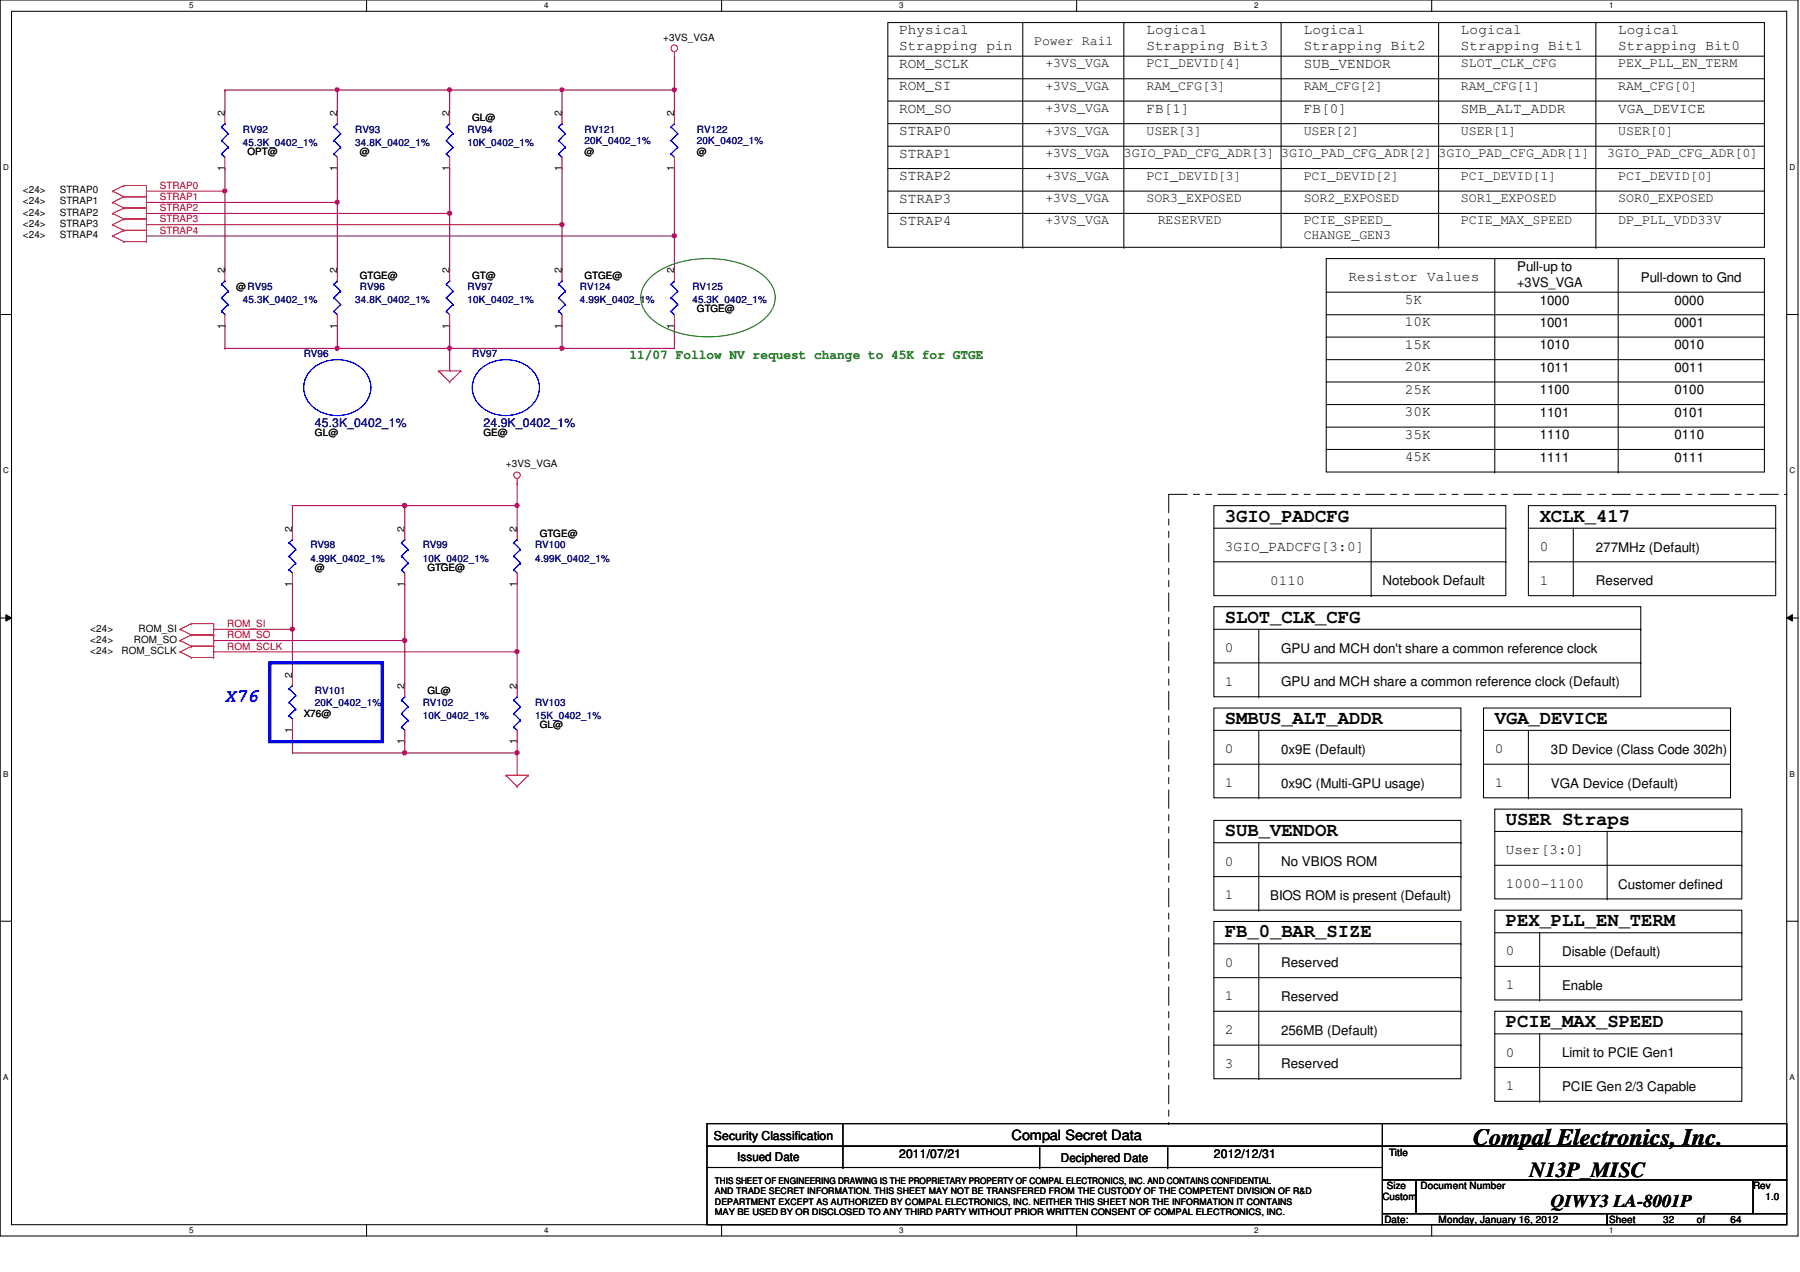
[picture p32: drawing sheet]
<svg xmlns="http://www.w3.org/2000/svg" width="297mm" height="210mm" viewBox="0 0 297 210" stroke-linecap="round" stroke-linejoin="round" font-family="sans-serif">
<defs><g id="words">
<text font-size="3.9" x="243.1" y="188.9">Compal Electronics, Inc.</text>
<text font-size="3.5" x="252.4" y="194.2">N13P_MISC</text>
<g font-size="3.1">
<text x="202.1" y="86.1">3GIO_PADCFG</text>
<text x="254.1" y="86.1">XCLK_417</text>
<text x="202.1" y="102.7">SLOT_CLK_CFG</text>
<text x="202.1" y="119.5">SMBUS_ALT_ADDR</text>
<text x="246.7" y="119.5">VGA_DEVICE</text>
<text x="248.5" y="136.1">USER Straps</text>
<text x="202.1" y="138">SUB_VENDOR</text>
<text x="202.1" y="154.7">FB_0_BAR_SIZE</text>
<text x="248.5" y="152.8">PEX_PLL_EN_TERM</text>
<text x="248.5" y="169.5">PCIE_MAX_SPEED</text>
</g>
<text font-size="3.1" fill="#00f" x="37.1" y="115.8">X76</text>
<text font-size="3" x="255.9" y="199.2">QIWY3 LA-8001P</text>
<g font-size="2.4">
<text x="148.4" y="5.6">Physical</text>
<text x="189.2" y="5.6">Logical</text>
<text x="215.1" y="5.6">Logical</text>
<text x="241.1" y="5.6">Logical</text>
<text x="267" y="5.6">Logical</text>
<text x="148.4" y="8.2">Strapping pin</text>
<text x="148.4" y="11.2">ROM_SCLK</text>
<text x="189.2" y="8.2">Strapping Bit3</text>
<text x="215.1" y="8.2">Strapping Bit2</text>
<text x="215.1" y="11.2">SUB_VENDOR</text>
<text x="241.1" y="8.2">Strapping Bit1</text>
<text x="267" y="8.2">Strapping Bit0</text>
<text x="148.4" y="14.9">ROM_SI</text>
<text x="148.4" y="22.3">STRAP0</text>
<text x="148.4" y="18.6">ROM_SO</text>
<text x="189.2" y="18.6">FB[1]</text>
<text x="215.1" y="18.6">FB[0]</text>
<text x="241.1" y="18.6">SMB_ALT_ADDR</text>
<text x="267" y="18.6">VGA_DEVICE</text>
<text x="148.4" y="26">STRAP1</text>
<text x="148.4" y="29.7">STRAP2</text>
<text x="148.4" y="33.4">STRAP3</text>
<text x="148.4" y="37.1">STRAP4</text>
<text x="222.5" y="46.4">Resistor Values</text>
<text x="231.8" y="50.1">5K</text>
<text x="231.8" y="53.8">10K</text>
<text x="231.8" y="57.5">15K</text>
<text x="231.8" y="61.3">20K</text>
<text x="231.8" y="64.9">25K</text>
<text x="231.8" y="68.7">30K</text>
<text x="231.8" y="72.4">35K</text>
<text x="231.8" y="76.1">45K</text>
<text x="202.1" y="90.9">3GIO_PADCFG[3:0]</text>
<text x="254.1" y="90.9">0</text>
<text x="209.6" y="96.5">0110</text>
<text x="254.1" y="96.5">1</text>
<text x="202.1" y="107.6">0</text>
<text x="202.1" y="113.2">1</text>
<text x="202.1" y="124.3">0</text>
<text x="246.7" y="124.3">0</text>
<text x="202.1" y="129.8">1</text>
<text x="246.7" y="129.8">1</text>
<text x="202.1" y="142.8">0</text>
<text x="248.5" y="141">User[3:0]</text>
<text x="202.1" y="148.4">1</text>
<text x="248.5" y="146.6">1000-1100</text>
<text x="202.1" y="159.5">0</text>
<text x="248.5" y="157.6">0</text>
<text x="202.1" y="165.1">1</text>
<text x="248.5" y="163.2">1</text>
<text x="202.1" y="170.6">2</text>
<text x="202.1" y="176.2">3</text>
<text x="248.5" y="174.4">0</text>
<text x="248.5" y="179.9">1</text>
</g>
<text font-size="2.3" x="166.9" y="188.1">Compal Secret Data</text>
<g font-size="2.2">
<text x="170.6" y="7.4">Power Rail</text>
<text x="172.5" y="11.1">+3VS_VGA</text>
<text x="189.2" y="11.1">PCI_DEVID[4]</text>
<text x="241.1" y="11.1">SLOT_CLK_CFG</text>
<text x="267" y="11.1">PEX_PLL_EN_TERM</text>
<text x="172.5" y="14.8">+3VS_VGA</text>
<text x="189.2" y="14.8">RAM_CFG[3]</text>
<text x="215.1" y="14.8">RAM_CFG[2]</text>
<text x="241.1" y="14.8">RAM_CFG[1]</text>
<text x="267" y="14.8">RAM_CFG[0]</text>
<text x="172.5" y="18.5">+3VS_VGA</text>
<text x="172.5" y="22.2">+3VS_VGA</text>
<text x="189.2" y="22.2">USER[3]</text>
<text x="215.1" y="22.2">USER[2]</text>
<text x="241.1" y="22.2">USER[1]</text>
<text x="267" y="22.2">USER[0]</text>
<text x="172.5" y="26">+3VS_VGA</text>
<text x="172.5" y="29.6">+3VS_VGA</text>
<text x="185.5" y="26">3GIO_PAD_CFG_ADR[3]</text>
<text x="189.2" y="29.6">PCI_DEVID[3]</text>
<text x="211.4" y="26">3GIO_PAD_CFG_ADR[2] 3GIO_PAD_CFG_ADR[1]</text>
<text x="215.1" y="29.6">PCI_DEVID[2]</text>
<text x="241.1" y="29.6">PCI_DEVID[1]</text>
<text x="265.2" y="26">3GIO_PAD_CFG_ADR[0]</text>
<text x="267" y="29.6">PCI_DEVID[0]</text>
<text x="172.5" y="33.4">+3VS_VGA</text>
<text x="189.2" y="33.4">SOR3_EXPOSED</text>
<text x="215.1" y="33.4">SOR2_EXPOSED</text>
<text x="241.1" y="33.4">SOR1_EXPOSED</text>
<text x="267" y="33.4">SOR0_EXPOSED</text>
<text x="172.5" y="37">+3VS_VGA</text>
<text x="191" y="37">RESERVED</text>
<text x="215.1" y="37">PCIE_SPEED_</text>
<text x="215.1" y="39.5">CHANGE_GEN3</text>
<text x="241.1" y="37">PCIE_MAX_SPEED</text>
<text x="267" y="37">DP_PLL_VDD33V</text>
<text x="250.4" y="44.7">Pull-up to</text>
<text x="250.4" y="47.3">+3VS_VGA</text>
<text x="270.8" y="46.5">Pull-down to Gnd</text>
<text x="254.1" y="54">1001</text>
<text x="254.1" y="50.2">1000</text>
<text x="276.3" y="50.2">0000</text>
<text x="276.3" y="54">0001</text>
<text x="254.1" y="57.7">1010</text>
<text x="276.3" y="57.7">0010</text>
<text x="254.1" y="61.4">1011</text>
<text x="254.1" y="65.1">1100</text>
<text x="276.3" y="61.4">0011</text>
<text x="276.3" y="65.1">0100</text>
<text x="254.1" y="68.8">1101</text>
<text x="276.3" y="68.8">0101</text>
<text x="254.1" y="72.5">1110</text>
<text x="254.1" y="76.2">1111</text>
<text x="276.3" y="72.5">0110</text>
<text x="276.3" y="76.2">0111</text>
<text x="263.4" y="91.1">277MHz (Default)</text>
<text x="228.1" y="96.6">Notebook Default</text>
<text x="263.4" y="96.6">Reserved</text>
<text x="211.4" y="107.7">GPU and MCH don't share a common reference clock</text>
<text x="211.4" y="113.3">GPU and MCH share a common reference clock (Default)</text>
<text x="211.4" y="124.4">0x9E (Default)</text>
<text x="255.9" y="124.4">3D Device (Class Code 302h)</text>
<text x="211.4" y="130">0x9C (Multi-GPU usage)</text>
<text x="255.9" y="130">VGA Device (Default)</text>
<text x="211.4" y="143">No VBIOS ROM</text>
<text x="209.6" y="148.5">BIOS ROM is present (Default)</text>
<text x="267" y="146.7">Customer defined</text>
<text x="211.4" y="159.6">Reserved</text>
<text x="257.8" y="157.8">Disable (Default)</text>
<text x="211.4" y="165.2">Reserved</text>
<text x="257.8" y="163.4">Enable</text>
<text x="211.4" y="170.8">256MB (Default)</text>
<text x="211.4" y="176.3">Reserved</text>
<text x="257.8" y="174.5">Limit to PCIE Gen1</text>
<text x="257.8" y="180">PCIE Gen 2/3 Capable</text>
</g>
<text font-size="2.2" fill="#008000" x="103.9" y="59.3">11/07 Follow NV request change to 45K for GTGE</text>
<g font-size="2" fill="#000080">
<text x="52" y="70.5">45.3K_0402_1%</text>
<text x="79.8" y="70.5">24.9K_0402_1%</text>
</g>
<g font-size="2">
<text x="117.8" y="188.1">Security Classification</text>
<text x="121.7" y="191.5">Issued Date</text>
<text x="148.4" y="191.1">2011/07/21</text>
<text x="175.1" y="191.7">Deciphered Date</text>
<text x="200.3" y="191.1">2012/12/31</text>
</g>
<g font-size="1.7">
<text x="109.4" y="6.7">+3VS_VGA</text>
<text x="37.1" y="19.1" transform="rotate(-90 37.1 19.1)">2</text>
<text x="55.6" y="19.1" transform="rotate(-90 55.6 19.1)">2</text>
<text x="74.2" y="19.1" transform="rotate(-90 74.2 19.1)">2</text>
<text x="77.9" y="20">GL@</text>
<text x="92.7" y="19.1" transform="rotate(-90 92.7 19.1)">2</text>
<text x="111.2" y="19.1" transform="rotate(-90 111.2 19.1)">2</text>
<text x="37.1" y="28.2" transform="rotate(-90 37.1 28.2)">1</text>
<text x="40.8" y="25.6">OPT@</text>
<text x="55.6" y="28.2" transform="rotate(-90 55.6 28.2)">1</text>
<text x="59.4" y="25.6">@</text>
<text x="74.2" y="28.2" transform="rotate(-90 74.2 28.2)">1</text>
<text x="92.7" y="28.2" transform="rotate(-90 92.7 28.2)">1</text>
<text x="96.5" y="25.6">@</text>
<text x="111.2" y="28.2" transform="rotate(-90 111.2 28.2)">1</text>
<text x="115" y="25.6">@</text>
<text x="3.8" y="31.9">&lt;24&gt;</text>
<text x="3.8" y="33.7">&lt;24&gt;</text>
<text x="3.8" y="35.6">&lt;24&gt;</text>
<text x="9.9" y="31.9">STRAP0</text>
<text x="9.9" y="33.7">STRAP1</text>
<text x="9.9" y="35.6">STRAP2</text>
<text x="3.8" y="37.5">&lt;24&gt;</text>
<text x="3.8" y="39.3">&lt;24&gt;</text>
<text x="9.9" y="37.5">STRAP3</text>
<text x="9.9" y="39.3">STRAP4</text>
<text x="37.1" y="45" transform="rotate(-90 37.1 45)">2</text>
<text x="39" y="47.8">@RV95</text>
<text x="55.6" y="45" transform="rotate(-90 55.6 45)">2</text>
<text x="59.4" y="46">GTGE@</text>
<text x="74.2" y="45" transform="rotate(-90 74.2 45)">2</text>
<text x="77.9" y="46">GT@</text>
<text x="92.7" y="45" transform="rotate(-90 92.7 45)">2</text>
<text x="96.5" y="46">GTGE@</text>
<text x="111.2" y="45" transform="rotate(-90 111.2 45)">2</text>
<text x="115" y="51.6">GTGE@</text>
<text x="37.1" y="54.2" transform="rotate(-90 37.1 54.2)">1</text>
<text x="55.6" y="54.2" transform="rotate(-90 55.6 54.2)">1</text>
<text x="74.2" y="54.2" transform="rotate(-90 74.2 54.2)">1</text>
<text x="92.7" y="54.2" transform="rotate(-90 92.7 54.2)">1</text>
<text x="111.2" y="54.2" transform="rotate(-90 111.2 54.2)">1</text>
<text x="52" y="72">GL@</text>
<text x="79.8" y="72">GE@</text>
<text x="83.5" y="77.1">+3VS_VGA</text>
<text x="48.2" y="87.7" transform="rotate(-90 48.2 87.7)">2</text>
<text x="66.8" y="87.7" transform="rotate(-90 66.8 87.7)">2</text>
<text x="85.3" y="87.7" transform="rotate(-90 85.3 87.7)">2</text>
<text x="89.1" y="88.6">GTGE@</text>
<text x="52" y="94.2">@</text>
<text x="70.5" y="94.2">GTGE@</text>
<text x="48.2" y="96.9" transform="rotate(-90 48.2 96.9)">1</text>
<text x="66.8" y="96.9" transform="rotate(-90 66.8 96.9)">1</text>
<text x="85.3" y="96.9" transform="rotate(-90 85.3 96.9)">1</text>
<text x="14.9" y="104.2">&lt;24&gt;</text>
<text x="14.9" y="106.1">&lt;24&gt;</text>
<text x="14.9" y="107.9">&lt;24&gt;</text>
<text x="20.1" y="107.9">ROM_SCLK</text>
<text x="22.1" y="106.1">ROM_SO</text>
<text x="22.9" y="104.2">ROM_SI</text>
<text x="48.2" y="111.8" transform="rotate(-90 48.2 111.8)">2</text>
<text x="66.8" y="113.7" transform="rotate(-90 66.8 113.7)">2</text>
<text x="85.3" y="113.7" transform="rotate(-90 85.3 113.7)">2</text>
<text x="50.1" y="118.3">X76@</text>
<text x="70.5" y="114.6">GL@</text>
<text x="48.2" y="120.9" transform="rotate(-90 48.2 120.9)">1</text>
<text x="66.8" y="122.8" transform="rotate(-90 66.8 122.8)">1</text>
<text x="85.3" y="122.8" transform="rotate(-90 85.3 122.8)">1</text>
<text x="89.1" y="120.1">GL@</text>
<text x="229.2" y="190.8">Title</text>
<text x="228.9" y="196.2">Size</text>
<text x="234.4" y="196.2">Document Number</text>
<text x="289.3" y="196.2">Rev</text>
<text x="228.1" y="198">Custom</text>
<text x="228.5" y="201.8">Date:</text>
<text x="237.4" y="201.8">Monday, January 16, 2012</text>
<text x="265.6" y="201.8">Sheet</text>
<text x="274.5" y="201.8">32</text>
<text x="280" y="201.8">of</text>
<text x="285.6" y="201.8">64</text>
<text x="291.3" y="198">1.0</text>
</g>
<g font-size="1.7" fill="#000080">
<text x="40.1" y="21.9">RV92</text>
<text x="58.6" y="21.9">RV93</text>
<text x="77.2" y="21.9">RV94</text>
<text x="96.5" y="21.9">RV121</text>
<text x="96.5" y="23.7">20K_0402_1%</text>
<text x="115" y="21.9">RV122</text>
<text x="115" y="23.7">20K_0402_1%</text>
<text x="40.1" y="24.1">45.3K_0402_1%</text>
<text x="58.6" y="24.1">34.8K_0402_1%</text>
<text x="77.2" y="24.1">10K_0402_1%</text>
<text x="59.4" y="47.8">RV96</text>
<text x="77.2" y="47.8">RV97</text>
<text x="95.7" y="47.8">RV124</text>
<text x="114.3" y="47.8">RV125</text>
<text x="40.1" y="50.1">45.3K_0402_1%</text>
<text x="58.6" y="50.1">34.8K_0402_1%</text>
<text x="77.2" y="50.1">10K_0402_1%</text>
<text x="95.7" y="50.1">4.99K_0402_1%</text>
<text x="114.3" y="50.1">45.3K_0402_1%</text>
<text x="50.1" y="59">RV96</text>
<text x="77.9" y="59">RV97</text>
<text x="51.2" y="90.5">RV98</text>
<text x="51.2" y="92.7">4.99K_0402_1%</text>
<text x="69.8" y="90.5">RV99</text>
<text x="69.8" y="92.7">10K_0402_1%</text>
<text x="88.3" y="90.5">RV100</text>
<text x="88.3" y="92.7">4.99K_0402_1%</text>
<text x="52" y="114.6">RV101</text>
<text x="52" y="116.5">20K_0402_1%</text>
<text x="69.8" y="116.5">RV102</text>
<text x="69.8" y="118.7">10K_0402_1%</text>
<text x="88.3" y="116.5">RV103</text>
<text x="88.3" y="118.7">15K_0402_1%</text>
</g>
<g font-size="1.7" fill="#f00">
<text x="26.4" y="31.2">STRAP0</text>
<text x="26.4" y="34.8">STRAP2</text>
<text x="26.4" y="33">STRAP1</text>
<text x="26.4" y="38.6">STRAP4</text>
<text x="26.4" y="36.7">STRAP3</text>
<text x="37.5" y="103.5">ROM_SI</text>
<text x="37.5" y="107.2">ROM_SCLK</text>
<text x="37.5" y="105.3">ROM_SO</text>
</g>
<g font-size="1.5">
<text x="118" y="195.3">THIS SHEET OF ENGINEERING DRAWING IS THE PROPRIETARY PROPERTY OF COMPAL ELECTRONICS, INC. AND CONTAINS CONFIDENTIAL</text>
<text x="118" y="197.1">AND TRADE SECRET INFORMATION. THIS SHEET MAY NOT BE TRANSFERED FROM THE CUSTODY OF THE COMPETENT DIVISION OF R&amp;D</text>
<text x="118" y="198.8">DEPARTMENT EXCEPT AS AUTHORIZED BY COMPAL ELECTRONICS, INC. NEITHER THIS SHEET NOR THE INFORMATION IT CONTAINS</text>
<text x="118" y="200.5">MAY BE USED BY OR DISCLOSED TO ANY THIRD PARTY WITHOUT PRIOR WRITTEN CONSENT OF COMPAL ELECTRONICS, INC.</text>
</g>
<g font-size="1.3">
<text x="31.2" y="1.4">5</text>
<text x="89.8" y="1.4">4</text>
<text x="148.4" y="1.4">3</text>
<text x="207" y="1.4">2</text>
<text x="265.6" y="1.4">1</text>
<text x=".5" y="28.1">D</text>
<text x="295.3" y="28.1">D</text>
<text x=".5" y="78.1">C</text>
<text x="295.3" y="78.1">C</text>
<text x=".5" y="128.2">B</text>
<text x="295.3" y="128.2">B</text>
<text x=".5" y="178.2">A</text>
<text x="295.3" y="178.2">A</text>
<text x="31.2" y="203.5">5</text>
<text x="89.8" y="203.5">4</text>
<text x="148.4" y="203.5">3</text>
<text x="207" y="203.5">2</text>
<text x="265.6" y="203.5">1</text>
</g>
</g></defs>
<path d="M0 0h296.7v204h-296.7zM1.9 1.9h292.9v200.2h-292.9z" fill="none" stroke="#000" stroke-width=".17"/>
<g fill="#fff">
<path d="M31.2 .2h.7v1.5h-.7z"/>
<path d="M31.2 202.3h.7v1.5h-.7z"/>
</g>
<path d="M60.5 0v1.9M60.5 202.1v1.9" fill="none" stroke="#000" stroke-width=".17"/>
<g fill="#fff">
<path d="M89.8 .2h.7v1.5h-.7z"/>
<path d="M89.8 202.3h.7v1.5h-.7z"/>
</g>
<path d="M119.1 0v1.9M119.1 202.1v1.9" fill="none" stroke="#000" stroke-width=".17"/>
<g fill="#fff">
<path d="M148.4 .2h.7v1.5h-.7z"/>
<path d="M148.4 202.3h.7v1.5h-.7z"/>
</g>
<path d="M177.7 0v1.9M177.7 202.1v1.9" fill="none" stroke="#000" stroke-width=".17"/>
<g fill="#fff">
<path d="M207 .2h.7v1.5h-.7z"/>
<path d="M207 202.3h.7v1.5h-.7z"/>
</g>
<path d="M236.3 0v1.9M236.3 202.1v1.9" fill="none" stroke="#000" stroke-width=".17"/>
<g fill="#fff">
<path d="M265.6 .2h.7v1.5h-.7z"/>
<path d="M265.6 202.3h.7v1.5h-.7z"/>
<path d="M.5 26.9h.9v1.5h-.9z"/>
<path d="M295.3 26.9h.9v1.5h-.9z"/>
<path d="M.5 76.9h.9v1.5h-.9z"/>
<path d="M295.3 76.9h.9v1.5h-.9z"/>
</g>
<path d="M0 51.9h1.9M294.8 51.9h1.9" fill="none" stroke="#000" stroke-width=".17"/>
<g fill="#fff">
<path d="M.5 127h.9v1.5h-.9z"/>
<path d="M295.3 127h.9v1.5h-.9z"/>
</g>
<path d="M0 102h1.9M1 101.4l.9 .6-.9 .5zM294.8 102l1-.6v1.1zM294.8 102h1.9" fill="none" stroke="#000" stroke-width=".17"/>
<path d="M1 101.4l.9 .6-.9 .5zM294.8 102l1-.6v1.1z" fill="#000"/>
<g fill="#fff">
<path d="M.5 177h.8v1.5h-.8z"/>
<path d="M295.3 177h.8v1.5h-.8z"/>
</g>
<path d="M0 152h1.9M294.8 152h1.9" fill="none" stroke="#000" stroke-width=".17"/>
<path d="M24.2 31.5h.1M24.2 35.2h.1M24.2 31.5h12.9M24.2 35.2h50" fill="none" stroke="#800040" stroke-width=".17"/>
<circle cx="74.2" cy="35.2" r=".36" fill="#f0f"/>
<circle cx="74.2" cy="35.2" r=".36" fill="none" stroke="#f0f" stroke-width=".17"/>
<path d="M24.2 33.4h.1M24.2 33.4h31.5" fill="none" stroke="#800040" stroke-width=".17"/>
<circle cx="55.6" cy="33.4" r=".36" fill="#f0f"/>
<circle cx="55.6" cy="33.4" r=".36" fill="none" stroke="#f0f" stroke-width=".17"/>
<path d="M37.1 14.9h.1M37.1 14.9v3.6M37.1 14.9h37.1M55.7 14.9h.1M55.7 14.9v3.6M74.2 14.9h.1M74.2 14.9v3.6" fill="none" stroke="#800040" stroke-width=".17"/>
<circle cx="55.6" cy="14.8" r=".36" fill="#f0f"/>
<circle cx="55.6" cy="14.8" r=".36" fill="none" stroke="#f0f" stroke-width=".17"/>
<path d="M35.3 103.8h.1M35.3 103.8h13" fill="none" stroke="#800040" stroke-width=".17"/>
<circle cx="48.2" cy="103.8" r=".37" fill="#f0f"/>
<circle cx="48.2" cy="103.8" r=".37" fill="none" stroke="#f0f" stroke-width=".17"/>
<path d="M35.3 107.6h.1M35.3 107.6h50" fill="none" stroke="#800040" stroke-width=".17"/>
<circle cx="85.3" cy="107.5" r=".36" fill="#f0f"/>
<circle cx="85.3" cy="107.5" r=".36" fill="none" stroke="#f0f" stroke-width=".17"/>
<path d="M35.3 105.7h.1M35.3 105.7h31.5" fill="none" stroke="#800040" stroke-width=".17"/>
<circle cx="66.8" cy="105.7" r=".37" fill="#f0f"/>
<circle cx="66.8" cy="105.7" r=".37" fill="none" stroke="#f0f" stroke-width=".17"/>
<g fill="none" stroke="#800040" stroke-width=".17">
<path d="M48.3 96.4h.1M48.3 96.4v7.4M66.8 96.4h.1M66.8 96.4v9.3M85.3 96.4v11.2M85.3 107.6h.1M48.3 120.5h.1M48.3 124.2h.1M48.3 120.5v3.7M48.3 124.2h37M66.8 122.4h.1M66.8 124.2h.1"/>
<path d="M66.8 122.4v1.8M85.3 124.2h.1M85.3 124.2v3.7"/>
</g>
<circle cx="85.3" cy="124.2" r=".37" fill="#f0f"/>
<circle cx="85.3" cy="124.2" r=".37" fill="none" stroke="#f0f" stroke-width=".17"/>
<circle cx="66.8" cy="124.2" r=".37" fill="#f0f"/>
<circle cx="66.8" cy="124.2" r=".37" fill="none" stroke="#f0f" stroke-width=".17"/>
<path d="M48.3 83.4h.1M48.3 83.4v3.8M66.8 83.4h.1M66.8 83.4h18.5M85.3 83.4h.1M85.3 83.4v3.8" fill="none" stroke="#800040" stroke-width=".17"/>
<circle cx="85.3" cy="83.4" r=".37" fill="#f0f"/>
<circle cx="85.3" cy="83.4" r=".37" fill="none" stroke="#f0f" stroke-width=".17"/>
<circle cx="66.8" cy="83.4" r=".37" fill="#f0f"/>
<circle cx="66.8" cy="83.4" r=".37" fill="none" stroke="#f0f" stroke-width=".17"/>
<g fill="none" stroke="#800040" stroke-width=".17">
<path d="M111.3 9.3h.1M111.3 9.3v5.6M37.1 53.8h.1M37.1 57.5h.1M37.1 53.8v3.7M37.1 57.5h37.1M55.7 53.8h.1M55.7 57.5h.1M55.7 53.8v3.7M74.2 57.5h.1M74.2 57.5v3.7M85.3 79.8h.1"/>
<path d="M85.3 79.8v3.6M48.3 83.4h.1M48.3 83.4h18.5M66.8 83.4h.1M66.8 83.4v3.8M48.3 103.8h.1M48.3 103.8v7.5M66.8 105.7h.1M66.8 105.7v7.4M85.3 107.6h.1M85.3 107.6v5.5M85.3 122.4h.1"/>
<path d="M85.3 122.4v1.8"/>
</g>
<circle cx="74.2" cy="57.5" r=".37" fill="#f0f"/>
<circle cx="74.2" cy="57.5" r=".37" fill="none" stroke="#f0f" stroke-width=".17"/>
<circle cx="55.6" cy="57.5" r=".37" fill="#f0f"/>
<circle cx="55.6" cy="57.5" r=".37" fill="none" stroke="#f0f" stroke-width=".17"/>
<path d="M24.2 38.9h.1M24.2 38.9h87.1M74.2 53.8h.1M74.2 53.8v3.7" fill="none" stroke="#800040" stroke-width=".17"/>
<circle cx="111.3" cy="38.9" r=".37" fill="#f0f"/>
<circle cx="111.3" cy="38.9" r=".37" fill="none" stroke="#f0f" stroke-width=".17"/>
<path d="M24.2 37.1h.1M24.2 37.1h68.5" fill="none" stroke="#800040" stroke-width=".17"/>
<circle cx="92.7" cy="37.1" r=".37" fill="#f0f"/>
<circle cx="92.7" cy="37.1" r=".37" fill="none" stroke="#f0f" stroke-width=".17"/>
<path d="M74.2 14.9h18.5M92.7 14.9h.1M92.7 27.8h.1M92.7 27.8v9.3M111.3 27.8h.1M111.3 27.8v11.1" fill="none" stroke="#800040" stroke-width=".17"/>
<circle cx="74.2" cy="14.8" r=".36" fill="#f0f"/>
<circle cx="74.2" cy="14.8" r=".36" fill="none" stroke="#f0f" stroke-width=".17"/>
<circle cx="92.7" cy="14.8" r=".36" fill="#f0f"/>
<circle cx="92.7" cy="14.8" r=".36" fill="none" stroke="#f0f" stroke-width=".17"/>
<path d="M92.7 14.9h.1M92.7 14.9v3.6M92.7 14.9h18.6M111.3 18.5h.1M111.3 14.9h.1M111.3 14.9v3.6M37.1 27.8h.1M37.1 27.8v3.7M55.7 27.8h.1M55.7 27.8v5.6M74.2 27.8h.1M74.2 27.8v7.4" fill="none" stroke="#800040" stroke-width=".17"/>
<circle cx="111.3" cy="14.8" r=".36" fill="#f0f"/>
<circle cx="111.3" cy="14.8" r=".36" fill="none" stroke="#f0f" stroke-width=".17"/>
<path d="M92.7 53.8h.1M92.7 57.5h.1M92.7 53.8v3.7M111.3 53.8h.1M111.3 53.8v3.7h-18.6" fill="none" stroke="#800040" stroke-width=".17"/>
<circle cx="92.7" cy="57.5" r=".37" fill="#f0f"/>
<circle cx="92.7" cy="57.5" r=".37" fill="none" stroke="#f0f" stroke-width=".17"/>
<path d="M37.1 31.5v13M55.7 33.4v11.1M74.2 35.2v9.3M92.7 37.1v7.4M111.3 38.9v5.6M37.1 44.5h.1M55.7 44.5h.1M74.2 57.5h.1M74.2 44.5h.1M74.2 57.5h18.5M92.7 44.5h.1M111.3 44.5h.1" fill="none" stroke="#800040" stroke-width=".17"/>
<circle cx="37.1" cy="31.5" r=".37" fill="#f0f"/>
<circle cx="37.1" cy="31.5" r=".37" fill="none" stroke="#f0f" stroke-width=".17"/>
<g fill="none" stroke="#f00" stroke-width=".17">
<path d="M37.1 18.5v1.9M55.7 18.5v1.9M74.2 18.5v1.9M92.7 18.5v1.9M111.3 9.3h.1M111.3 8.6v.7M111.3 18.5v1.9M18.6 31.5h.1M18.6 33.4h.1M18.6 35.2h.1M18.6 37.1h.1M18.6 38.9h.1"/>
<path d="M18.6 31.5l1.8 1M18.6 33.4l1.8 .9M18.6 35.2l1.8 1M18.6 37.1l1.8 .9M18.6 38.9l1.8 1M20.4 30.6h.1M20.4 32.5h.1M20.4 34.3h.1M20.4 36.2h.1M20.4 38h.1M20.4 39.9h.1M20.4 30.6l-1.8 .9"/>
<path d="M20.4 30.6h3.8M20.4 32.5h3.8M20.4 32.5l-1.8 .9M20.4 34.3h3.8M20.4 34.3l-1.8 .9M20.4 36.2h3.8M20.4 36.2l-1.8 .9M20.4 38h3.8M20.4 38l-1.8 .9M20.4 39.9h3.8M24.2 30.6h.1M24.2 32.5h.1"/>
<path d="M24.2 34.3h.1M24.2 36.2h.1M24.2 38h.1M24.2 39.9h.1M24.2 30.6v9.3M37.1 26v1.8M55.7 26v1.8M74.2 26v1.8M92.7 26v1.8M111.3 26v1.8M37.1 44.5v1.9M37.1 51.9v1.9"/>
<path d="M55.7 44.5v1.9M55.7 51.9v1.9M74.2 44.5v1.9M74.2 51.9v1.9M92.7 44.5v1.9M92.7 51.9v1.9M111.3 44.5v1.9M111.3 51.9v1.9M72.3 61.2h.1M72.3 61.2h3.8M72.3 61.2l1.9 1.8M74.2 63h.1"/>
<path d="M76.1 61.2h.1M76.1 61.2l-1.9 1.8M85.3 79.8h.1M85.3 79v.8M48.3 87.2v1.8M48.3 94.6v1.8M66.8 87.2v1.8M66.8 94.6v1.8M85.3 87.2v1.8M85.3 94.6v1.8M29.7 103.8h.1M29.7 105.7h.1"/>
<path d="M29.7 107.6h.1M29.7 103.8l1.9 1M29.7 105.7l1.9 .9M29.7 107.6l1.9 .9M31.6 102.9h.1M31.6 104.8h.1M31.6 106.6h.1M31.6 108.5h.1M31.6 102.9l-1.9 .9M31.6 102.9h3.7M31.6 104.8h3.7M31.6 104.8l-1.9 .9"/>
<path d="M31.6 106.6h3.7M31.6 106.6l-1.9 1M31.6 108.5h3.7M35.3 102.9h.1M35.3 104.8h.1M35.3 106.6h.1M35.3 108.5h.1M35.3 102.9v5.6M48.3 111.3v1.8M48.3 118.7v1.8M66.8 113.1v1.9M85.3 113.1v1.9"/>
<path d="M66.8 120.5v1.9M83.5 127.9h.1M83.5 127.9h3.7M83.5 127.9l1.8 1.9M85.3 129.8h.1M85.3 120.5v1.9M87.2 127.9h.1M87.2 127.9l-1.9 1.9"/>
<circle cx="111.3" cy="8" r=".55"/>
<circle cx="85.3" cy="78.4" r=".54"/>
</g>
<g fill="none" stroke="#000" stroke-width=".17">
<path d="M146.5 3.7h144.7v37.1h-144.7zM146.5 16.7h144.7M146.5 13h144.7M146.5 9.3h144.7M168.8 3.7v37.1M185.5 3.7v37.1M211.4 3.7v37.1M237.4 3.7v37.1M263.4 3.7v37.1M291.2 16.7h.1M291.2 13h.1M291.2 9.3h.1"/>
<path d="M146.5 27.8h144.7M146.5 24.1h144.7M146.5 20.4h144.7M146.5 31.5h144.7M146.5 35.2h144.7M291.2 27.8h.1M291.2 24.1h.1M291.2 20.4h.1M291.2 31.5h.1M291.2 35.2h.1M168.8 40.8h.1M185.5 40.8h.1"/>
<path d="M211.4 40.8h.1M218.9 42.7h72.3v35.2h-72.3zM218.9 48.2h72.3M218.9 51.9h72.3M218.9 55.6h72.3M218.9 59.4h72.3M237.4 40.8h.1M246.7 42.7v35.2M263.4 40.8h.1M267 42.7v35.2M291.2 48.2h.1M291.2 51.9h.1"/>
<path d="M291.2 55.6h.1M291.2 59.4h.1M218.9 63h72.3M218.9 66.8h72.3M218.9 70.5h72.3M218.9 74.2h72.3M246.7 77.9h.1M267 77.9h.1M291.2 63h.1M291.2 66.8h.1M291.2 70.5h.1M291.2 74.2h.1"/>
<path d="M200.3 83.4h48.2v14.9h-48.2zM200.3 87.2h48.2M200.3 92.7h48.2M226.3 98.3h.1M226.3 87.2v11.1M248.5 87.2h.1M248.5 92.7h.1M252.2 83.4h40.8v14.9h-40.8zM252.2 87.2h40.8M252.2 92.7h40.8M259.6 98.3h.1M259.6 87.2v11.1"/>
<path d="M293 87.2h.1M293 92.7h.1M200.3 100.1h70.5v14.9h-70.5zM200.3 116.8h40.8v14.9h-40.8zM200.3 103.8h70.5M200.3 109.4h70.5M207.7 115h.1M207.7 103.8v11.2M244.8 116.8h40.8v14.9h-40.8zM270.8 103.8h.1M270.8 109.4h.1M200.3 135.4h40.8v14.8h-40.8z"/>
<path d="M200.3 120.5h40.8M200.3 126.1h40.8M200.3 139.1h40.8M207.7 131.7h.1M207.7 120.5v11.2M207.7 139.1v11.1M241.1 120.5h.1M241.1 126.1h.1M241.1 139.1h.1M244.8 120.5h40.8M244.8 126.1h40.8M246.7 133.5h40.7v14.8h-40.7z"/>
<path d="M246.7 137.2h40.7M252.2 131.7h.1M252.2 120.5v11.2M265.2 137.2v11.1M285.6 120.5h.1M285.6 126.1h.1M287.4 137.2h.1M200.3 152.1h40.8v25.9h-40.8zM200.3 144.7h40.8M200.3 155.7h40.8M207.7 150.2h.1M207.7 155.7v22.3"/>
<path d="M241.1 144.7h.1M241.1 155.7h.1M246.7 150.2h40.7v14.8h-40.7zM246.7 142.8h40.7M246.7 153.9h40.7M246.7 159.5h40.7M254.1 153.9v11.1M265.2 148.3h.1M287.4 142.8h.1M287.4 153.9h.1M287.4 159.5h.1M200.3 161.3h40.8"/>
<path d="M200.3 166.9h40.8M200.3 172.5h40.8M207.7 178h.1M241.1 161.3h.1M241.1 166.9h.1M241.1 172.5h.1M246.7 166.9h40.7v14.8h-40.7zM246.7 170.6h40.7M246.7 176.1h40.7M254.1 165h.1M254.1 170.6v11.1M287.4 170.6h.1"/>
<path d="M287.4 176.1h.1M116.7 185.4h111.4v3.7h-111.4zM116.7 189.1h111.4v3.6h-111.4zM116.7 192.7h111.4v9.4h-111.4zM139.1 189.1h.1M139.1 192.7h.1M139.1 185.4v7.3M171.6 192.7h.1M171.6 189.1v3.6M192.7 192.7h.1M192.7 189.1v3.6M228.1 185.4h66.7v3.7h-66.7z"/>
<path d="M228.1 189.1h66.7v5.6h-66.7zM228.1 194.7h5.6v5.6h-5.6zM233.7 194.7h55.6v5.6h-55.6zM254.1 181.7h.1M289.3 194.7h5.5v5.6h-5.5zM228.1 200.3h37.1v1.8h-37.1zM265.2 200.3h29.6v1.8h-29.6z"/>
</g>
<path d="M44.5 109.4h18.6v13h-18.6z" fill="none" stroke="#00f" stroke-width=".55"/>
<path d="M192.9 81.6h101.9M192.9 81.6v103.8M294.8 81.6h.1M192.9 185.4h.1" fill="none" stroke="#000" stroke-width=".17" stroke-dasharray="3 1 1 1 1 1"/>
<path d="M107.3 45.9a13.9 13.9 0 0 1 9.5-3.2 14 14 0 0 1 9.6 3.2 4.2 4.2 0 0 1 0 6.5 13.9 13.9 0 0 1-9.6 3.2 13.9 13.9 0 0 1-9.5-3.2 4.3 4.3 0 0 1 0-6.5z" fill="none" stroke="#008000" stroke-width=".17"/>
<g fill="none" stroke="#00f" stroke-width=".17">
<path d="M36.6 25.4h.1M36.6 23.2h.1M36.6 21h.1M36.6 25.4l.5 .6M36.6 23.2l1.1 1.1M36.6 21l1.1 1.1M37.1 20.4h.1M37.1 20.4l-.5 .6M37.7 24.3h.1M37.7 22.1h.1M37.7 24.3l-1.1 1.1M37.7 22.1l-1.1 1.1"/>
<path d="M55.1 25.4h.1M55.1 23.2h.1M55.1 21h.1M55.1 25.4l.6 .6M55.1 23.2l1.1 1.1M55.1 21l1.1 1.1M55.7 20.4h.1M55.7 20.4l-.6 .6M56.2 24.3h.1M56.2 22.1h.1M56.2 24.3l-1.1 1.1M56.2 22.1l-1.1 1.1"/>
<path d="M73.7 25.4h.1M73.7 23.2h.1M73.7 21h.1M73.7 25.4l.5 .6M73.7 23.2l1.1 1.1M73.7 21l1.1 1.1M74.2 20.4h.1M74.2 20.4l-.5 .6M74.8 24.3h.1M74.8 22.1h.1M74.8 24.3l-1.1 1.1M74.8 22.1l-1.1 1.1"/>
<path d="M92.2 25.4h.1M92.2 23.2h.1M92.2 21h.1M92.2 25.4l.5 .6M92.2 23.2l1.1 1.1M92.2 21l1.1 1.1M92.7 20.4h.1M92.7 20.4l-.5 .6M93.3 24.3h.1M93.3 22.1h.1M93.3 24.3l-1.1 1.1M93.3 22.1l-1.1 1.1"/>
<path d="M110.7 25.4h.1M110.7 23.2h.1M110.7 21h.1M110.7 25.4l.6 .6M110.7 23.2l1.1 1.1M110.7 21l1.1 1.1M111.3 20.4h.1M111.3 20.4l-.6 .6M111.8 24.3h.1M111.8 22.1h.1M111.8 24.3l-1.1 1.1M111.8 22.1l-1.1 1.1"/>
<path d="M36.6 51.4h.1M36.6 49.1h.1M36.6 46.9h.1M36.6 51.4l.5 .5M36.6 49.1l1.1 1.1M36.6 46.9l1.1 1.1M37.1 46.4h.1M37.1 46.4l-.5 .5M37.7 50.2h.1M37.7 48h.1M37.7 50.2l-1.1 1.2M37.7 48l-1.1 1.1"/>
<path d="M55.1 51.4h.1M55.1 49.1h.1M55.1 46.9h.1M55.1 51.4l.6 .5M55.1 49.1l1.1 1.1M55.1 46.9l1.1 1.1M55.7 46.4h.1M55.7 46.4l-.6 .5M56.2 50.2h.1M56.2 48h.1M56.2 50.2l-1.1 1.2M56.2 48l-1.1 1.1"/>
<path d="M73.7 51.4h.1M73.7 49.1h.1M73.7 46.9h.1M73.7 51.4l.5 .5M73.7 49.1l1.1 1.1M73.7 46.9l1.1 1.1M74.2 46.4h.1M74.2 46.4l-.5 .5M74.8 50.2h.1M74.8 48h.1M74.8 50.2l-1.1 1.2M74.8 48l-1.1 1.1"/>
<path d="M92.2 51.4h.1M92.2 49.1h.1M92.2 46.9h.1M92.2 51.4l.5 .5M92.2 49.1l1.1 1.1M92.2 46.9l1.1 1.1M92.7 46.4h.1M92.7 46.4l-.5 .5M93.3 50.2h.1M93.3 48h.1M93.3 50.2l-1.1 1.2M93.3 48l-1.1 1.1"/>
<path d="M110.7 51.4h.1M110.7 49.1h.1M110.7 46.9h.1M110.7 51.4l.6 .5M110.7 49.1l1.1 1.1M110.7 46.9l1.1 1.1M111.3 46.4h.1M111.3 46.4l-.6 .5M111.8 50.2h.1M111.8 48h.1M111.8 50.2l-1.1 1.2M111.8 48l-1.1 1.1"/>
<path d="M51.4 61a6.3 6.3 0 0 1 9 .6 4.2 4.2 0 0 1-1.9 6.3 6 6 0 0 1-8-2.3 4.1 4.1 0 0 1 .9-4.6zM79.2 61a6.3 6.3 0 0 1 9.1 .6 4.2 4.2 0 0 1-2 6.3 6 6 0 0 1-8-2.3 4.1 4.1 0 0 1 .9-4.6zM47.7 94h.1M47.7 91.8h.1M47.7 89.6h.1M47.7 94l.6 .6M47.7 91.8l1.1 1.1M47.7 89.6l1.1 1.1M48.3 89h.1M48.3 89l-.6 .6M48.8 92.9h.1M48.8 90.7h.1"/>
<path d="M48.8 92.9l-1.1 1.1M48.8 90.7l-1.1 1.1M66.2 94h.1M66.2 91.8h.1M66.2 89.6h.1M66.2 94l.6 .6M66.2 91.8l1.1 1.1M66.2 89.6l1.1 1.1M66.8 89h.1M66.8 89l-.6 .6M67.3 92.9h.1M67.3 90.7h.1"/>
<path d="M67.3 92.9l-1.1 1.1M67.3 90.7l-1.1 1.1M84.8 94h.1M84.8 91.8h.1M84.8 89.6h.1M84.8 94l.5 .6M84.8 91.8l1.1 1.1M84.8 89.6l1.1 1.1M85.3 89h.1M85.3 89l-.5 .6M85.9 92.9h.1M85.9 90.7h.1"/>
<path d="M85.9 92.9l-1.1 1.1M85.9 90.7l-1.1 1.1M47.7 118.1h.1M47.7 115.9h.1M47.7 113.7h.1M47.7 118.1l.6 .6M47.7 115.9l1.1 1.1M47.7 113.7l1.1 1.1M48.3 113.1h.1M48.3 113.1l-.6 .6M48.8 117h.1M48.8 114.8h.1"/>
<path d="M48.8 117l-1.1 1.1M48.8 114.8l-1.1 1.1M66.2 120h.1M66.2 117.8h.1M66.2 115.5h.1M66.2 120l.6 .5M66.2 117.8l1.1 1.1M66.2 115.5l1.1 1.1M66.8 115h.1M66.8 115l-.6 .5M67.3 118.9h.1M67.3 116.6h.1"/>
<path d="M67.3 118.9l-1.1 1.1M67.3 116.6l-1.1 1.2M84.8 120h.1M84.8 117.8h.1M84.8 115.5h.1M84.8 120l.5 .5M84.8 117.8l1.1 1.1M84.8 115.5l1.1 1.1M85.3 115h.1M85.3 115l-.5 .5M85.9 118.9h.1M85.9 116.6h.1"/>
<path d="M85.9 118.9l-1.1 1.1M85.9 116.6l-1.1 1.2"/>
</g>
<circle cx="74.2" cy="35.2" r=".36" fill="#f0f"/>
<circle cx="74.2" cy="35.2" r=".36" fill="none" stroke="#f0f" stroke-width=".17"/>
<circle cx="55.6" cy="33.4" r=".36" fill="#f0f"/>
<circle cx="55.6" cy="33.4" r=".36" fill="none" stroke="#f0f" stroke-width=".17"/>
<circle cx="55.6" cy="14.8" r=".36" fill="#f0f"/>
<circle cx="55.6" cy="14.8" r=".36" fill="none" stroke="#f0f" stroke-width=".17"/>
<circle cx="48.2" cy="103.8" r=".37" fill="#f0f"/>
<circle cx="48.2" cy="103.8" r=".37" fill="none" stroke="#f0f" stroke-width=".17"/>
<circle cx="85.3" cy="107.5" r=".36" fill="#f0f"/>
<circle cx="85.3" cy="107.5" r=".36" fill="none" stroke="#f0f" stroke-width=".17"/>
<circle cx="66.8" cy="105.7" r=".37" fill="#f0f"/>
<circle cx="66.8" cy="105.7" r=".37" fill="none" stroke="#f0f" stroke-width=".17"/>
<circle cx="85.3" cy="124.2" r=".37" fill="#f0f"/>
<circle cx="85.3" cy="124.2" r=".37" fill="none" stroke="#f0f" stroke-width=".17"/>
<circle cx="66.8" cy="124.2" r=".37" fill="#f0f"/>
<circle cx="66.8" cy="124.2" r=".37" fill="none" stroke="#f0f" stroke-width=".17"/>
<circle cx="85.3" cy="83.4" r=".37" fill="#f0f"/>
<circle cx="85.3" cy="83.4" r=".37" fill="none" stroke="#f0f" stroke-width=".17"/>
<circle cx="66.8" cy="83.4" r=".37" fill="#f0f"/>
<circle cx="66.8" cy="83.4" r=".37" fill="none" stroke="#f0f" stroke-width=".17"/>
<circle cx="74.2" cy="57.5" r=".37" fill="#f0f"/>
<circle cx="74.2" cy="57.5" r=".37" fill="none" stroke="#f0f" stroke-width=".17"/>
<circle cx="55.6" cy="57.5" r=".37" fill="#f0f"/>
<circle cx="55.6" cy="57.5" r=".37" fill="none" stroke="#f0f" stroke-width=".17"/>
<circle cx="111.3" cy="38.9" r=".37" fill="#f0f"/>
<circle cx="111.3" cy="38.9" r=".37" fill="none" stroke="#f0f" stroke-width=".17"/>
<circle cx="92.7" cy="37.1" r=".37" fill="#f0f"/>
<circle cx="92.7" cy="37.1" r=".37" fill="none" stroke="#f0f" stroke-width=".17"/>
<circle cx="74.2" cy="14.8" r=".36" fill="#f0f"/>
<circle cx="74.2" cy="14.8" r=".36" fill="none" stroke="#f0f" stroke-width=".17"/>
<circle cx="92.7" cy="14.8" r=".36" fill="#f0f"/>
<circle cx="92.7" cy="14.8" r=".36" fill="none" stroke="#f0f" stroke-width=".17"/>
<circle cx="111.3" cy="14.8" r=".36" fill="#f0f"/>
<circle cx="111.3" cy="14.8" r=".36" fill="none" stroke="#f0f" stroke-width=".17"/>
<circle cx="92.7" cy="57.5" r=".37" fill="#f0f"/>
<circle cx="92.7" cy="57.5" r=".37" fill="none" stroke="#f0f" stroke-width=".17"/>
<circle cx="37.1" cy="31.5" r=".37" fill="#f0f"/>
<circle cx="37.1" cy="31.5" r=".37" fill="none" stroke="#f0f" stroke-width=".17"/>
<use href="#words"/>
</svg>
